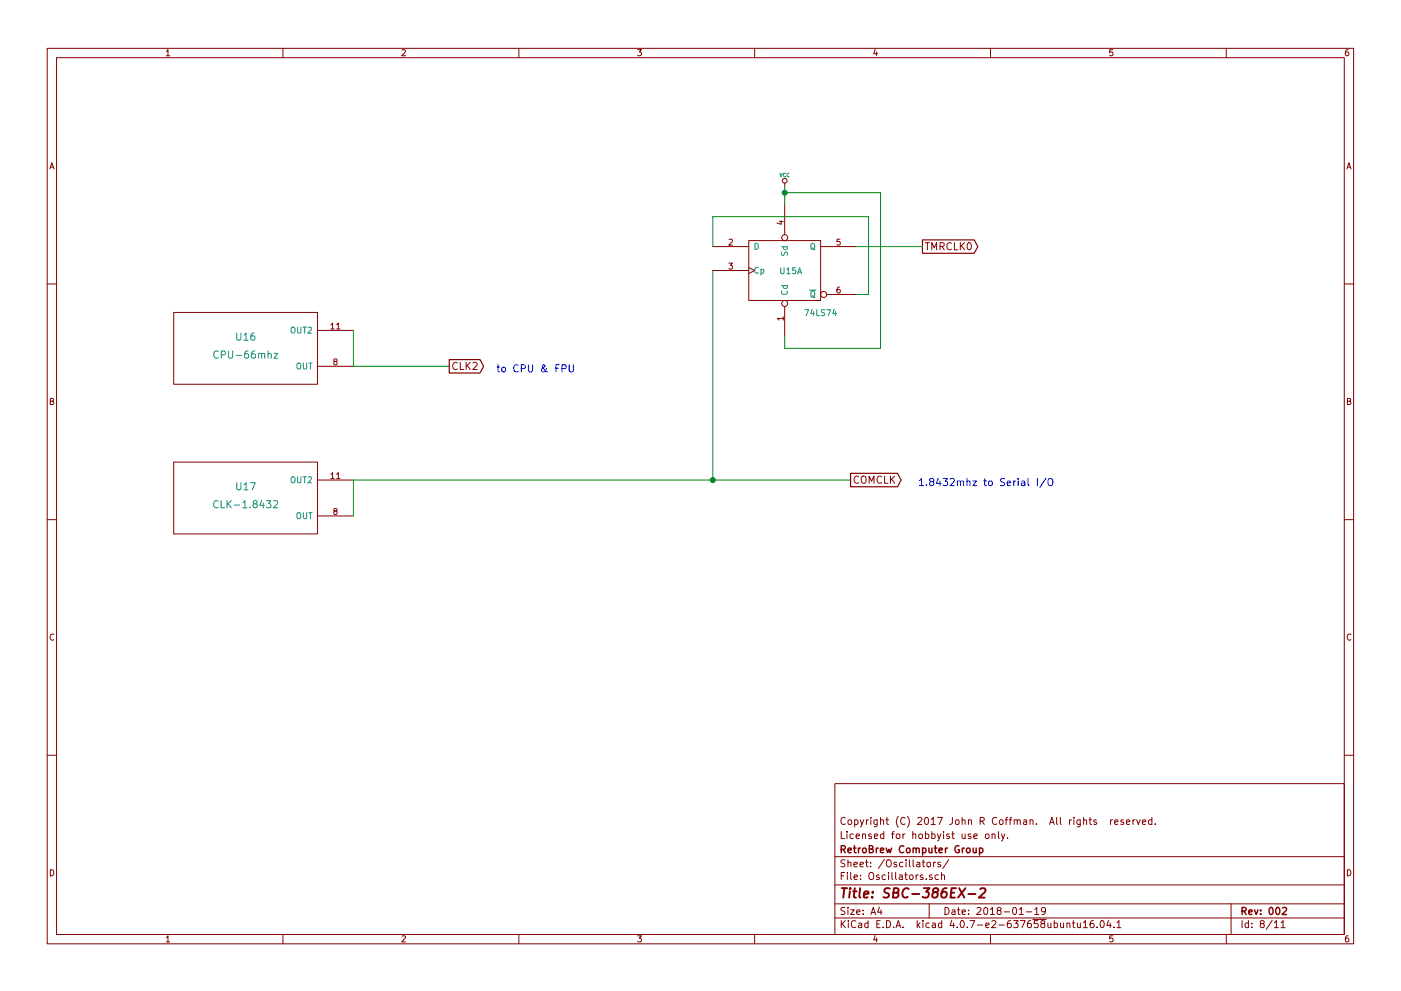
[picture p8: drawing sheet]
<svg xmlns="http://www.w3.org/2000/svg" width="297mm" height="210mm" viewBox="0 0 297 210" stroke-linecap="round" stroke-linejoin="round" font-family="sans-serif">
<g fill="none" stroke="#840000" stroke-width=".21">
<path d="M10 10.3h277v189.9h-277zM12 12.2h273v186.1h-273zM35.3 10.9l.3-.4v1.3M35.3 11.8h.7M60 10.3v1.9M85.2 10.6l.5-.1 .3 .4-.8 .9h.8M110 10.3v1.9M135.2 10.5h.8l-.4 .5 .3 .1 .1 .2-.1 .4-.2 .1-.5-.1M160 10.3v1.9M185.5 10.5l-.3 .9h.8M185.9 11v.8M210 10.3v1.9"/>
<path d="M235.9 10.5h-.6v.6h.6l.1 .5-.3 .2-.4-.1M260 10.3v1.9M285.9 10.5l-.4 .1-.2 .2-.1 .8 .3 .2 .4-.1 .1-.4-.1-.2-.4-.1-.3 .3M10.6 35.8l.4-1.3 .4 1.3M10.7 35.5h.6M166.4 38.9v.7M285.6 35.8l.4-1.3 .4 1.3M285.7 35.5h.6M151.1 52.3h7.6M151.1 57.4h7.6M154.5 55.8h.8l-.4 .5 .3 .1v.6l-.1 .1-.6-.1M154.6 50.8l.5-.1 .2 .4-.8 .9h.8"/>
<path d="M158.7 51h15.3v12.7h-15.3zM158.7 56.8l1.3 .6-1.3 .6M165.2 47h.9M165.6 46.8v.8l-.9-.3M166.4 43.4v6.4M174 52.3h7.6M178.1 50.7h-.6l-.1 .6h.7v.6l-.2 .1-.5-.1M196.2 51.5h.9M196.6 51.5v1.5M197.6 53v-1.5l.5 1.1 .5-1.1v1.5M199.3 52.3l.8-.1 .1-.2-.1-.4-.2-.1h-.6v1.5M199.7 52.3l.5 .7"/>
<path d="M201.7 51.6a.72 .72 0 0 0-1 .5 .72 .72 0 0 0 .7 .9l.3-.1M202.4 51.5v1.5h.7M203.6 51.5v1.5M203.8 52.1l.7 .9M204.5 51.5l-.9 .8M205.2 51.6l.2-.1a.81 .81 0 0 1 .6 .7 .81 .81 0 0 1-.6 .8l-.2-.1-.1-.5zM10 60.2h2M36.8 66.3h30.5v15.2h-30.5zM67.3 77.7h7.6M67.3 70.1h7.6M70.2 68.9l.3-.4v1.3M70.2 69.8h.7"/>
<path d="M71 76.7l-.2-.3 .1-.2h.5v.3l-.5 .2-.1 .2v.4l.2 .1h.2l.3-.2-.1-.4-.2-.1M71.4 68.9l.3-.4v1.3M71.4 69.8h.7M97 77a.72 .72 0 0 0-1.1 .5 .72 .72 0 0 0 .7 .9l.4-.1M97.6 76.9v1.5h.7M98.8 76.9v1.5M99.1 77.5l.6 .9M99.7 76.9l-.9 .8M100.3 77l.6-.1 .3 .4-1 1.1h1M166.1 67.6h-1.3l.4 .3M166.1 67.2v.7M166.4 65v6.4"/>
<path d="M175.3 62.5h6.3M178 60.9l-.3 .1-.2 .2-.1 .7 .3 .3 .4-.2-.1-.6h-.3l-.3 .2M285 60.2h2M10.7 85.1h.5l.1-.5-.6-.1v1.3h.5l.2-.4-.3-.3M36.8 98h30.5v15.3h-30.5zM285.7 85.1h.5l.1-.5-.6-.1v1.3h.5l.2-.4-.3-.3M10 110.3h2M67.3 109.5h7.6M67.3 101.8h7.6M70.2 100.6l.3-.3v1.2M70.2 101.5h.7M71 108.4l-.2-.2 .1-.3 .5 .1v.3l-.5 .2-.1 .2v.3l.2 .2h.2l.3-.3-.1-.3-.2-.2"/>
<path d="M71.4 100.6l.3-.3v1.2M71.4 101.5h.7M182 101.2a.72 .72 0 0 0-1 .5 .72 .72 0 0 0 .7 .8l.3-.1M182.7 101.2a.5 .5 0 0 1 .6-.2 .5 .5 0 0 1 .3 .5v.8l-.3 .2a.53 .53 0 0 1-.7-.5zM184.3 102.5v-1.5l.5 1.1 .5-1.1v1.5M186.9 101.2a.72 .72 0 0 0-1 .5 .72 .72 0 0 0 .7 .8l.3-.1M187.6 101v1.5h.7M188.8 101v1.5M189 101.7l.7 .8M189.7 101l-.9 .9M285 110.3h2M11.4 134.6a.58 .58 0 0 0-.8 .6 .58 .58 0 0 0 .8 .5"/>
<path d="M286.4 134.6a.58 .58 0 0 0-.8 .6 .58 .58 0 0 0 .8 .5M10 160.2h2M177 166.3h108v32h-108zM178.4 176.4v1.5h.7M179.2 173.6a.71 .71 0 0 0-1 .5 .71 .71 0 0 0 .7 .8l.3-.1M179.6 176.4v.2M179.6 176.9v1M179.9 174.1l.2-.2 .4 .2 .1 .5-.2 .2-.3 .1-.2-.1zM180.9 177l-.4-.1-.3 .3 .1 .6 .2 .1 .4-.1M181.2 174l.4-.1 .3 .3-.1 .6h-.6M181.2 173.9v1.5M181.5 177.4l.7-.1v-.3l-.5-.1-.2 .2 .1 .7h.6"/>
<path d="M182.4 173.9l.4 1M182.9 177.1l.2-.2 .4 .1v.9M182.9 176.9v1M183.1 173.9l-.5 1.4-.2 .1M183.7 173.9v1M184.1 173.9l-.4 .3M184.6 173.4v.2M184.6 173.9v1M184.7 177l-.3-.1-.3 .2 .1 .3 .5 .1v.3h-.6M185.4 177.4l.7-.1-.1-.3-.4-.1-.2 .2v.7h.6M186 173.9l-.1 1.4-.2 .1h-.4M186 174l-.5-.1-.2 .3v.6l.2 .1 .5-.1"/>
<path d="M186.7 174.1l.2-.2 .4 .1v.9M186.7 173.4v1.5M187.4 177l-.5-.1-.2 .3v.6l.2 .1 .5-.1M187.4 176.4v1.5M187.8 173.9h.6M188 173.4v1.3l.4 .2M189 176.9h.6M189.6 176.4l-.4 .3v1.2M190.1 177.1l.2-.2 .4 .2 .1 .5-.1 .2-.4 .1-.2-.1zM190.5 173.2a1.71 1.71 0 0 0 0 2.3M191.4 176.9v1M191.9 176.9l-.5 .3"/>
<path d="M191.9 173.6a.71 .71 0 0 0-1 .5 .71 .71 0 0 0 .7 .8l.3-.1M192.4 173.2a1.71 1.71 0 0 1 0 2.3M193.5 177.1l.2-.2 .4 .1 .1 .9M193.5 176.4v1.5M194.6 173.6l.6-.2 .3 .5-1 1h1M194.9 177.1l.2-.2 .4 .2 .1 .5-.1 .2-.4 .1-.2-.1zM196.2 173.6l.2-.2a.8 .8 0 0 1 .5 .8 .8 .8 0 0 1-.5 .7l-.4-.5zM196.2 177l.4-.1 .3 .3-.1 .6h-.6M196.2 176.4v1.5M197.4 173.9l.5-.5v1.5M197.4 174.9h.9M197.6 177l.4-.1 .3 .3-.2 .6h-.5"/>
<path d="M197.6 176.4v1.5M198.8 176.9l.3 1M198.8 173.4h1l-.7 1.5M199.5 176.9l-.5 1.4-.2 .1M200.1 176.4v.2M200.1 176.9v1M201.3 177l-.4-.1-.2 .2 .1 .3 .5 .1v.3h-.6M201.8 176.9h.5M201.9 173.4v1.3l-.6 .2M202 176.4v1.3l.3 .2M202.6 174.1l.2-.2 .5 .2 .1 .5-.2 .2-.4 .1-.2-.1zM204 176.9l.1 .9 .3 .1 .2-.1"/>
<path d="M204 174.1l.2-.2 .4 .1v.9M204 173.4v1.5M204.6 176.9v1M205.3 174.1l.2-.2 .4 .1 .1 .9M205.3 173.9v1M205.8 177l-.3-.1-.2 .2v.3l.5 .1v.3h-.5M206.5 177.4l.7-.1-.1-.3-.4-.1-.2 .2 .1 .7h.5M207.8 174.2l.7-.1 .2-.2-.1-.3-.2-.2h-.6v1.5M208.2 174.2l.5 .7M209 177.1l.2-.2 .4 .2 .1 .5-.1 .2-.4 .1-.2-.1zM210.3 177.1l.2-.2 .4 .1 .1 .9M210.3 176.9v1"/>
<path d="M211.3 173.6a.71 .71 0 0 0-1 .5 .71 .71 0 0 0 .7 .8l.3-.1M211.7 176.4v1.3l.2 .2M212 174.1l.2-.2 .4 .2 .1 .5-.2 .2-.3 .1-.2-.1zM212.3 176.9l.4 1M213.1 176.9l-.6 1.4-.2 .1M213.1 173.9h.6M213.6 177.8v.1M213.7 173.4l-.4 .3v1.2M214 173.9h.5M214.5 173.4l-.3 .3v1.2M215 174.1l.2-.2 .4 .1 .1 .9M215 173.9v1"/>
<path d="M215.7 174.1l.2-.2 .4 .1v.9M217 174h.6l.1 .9M217.7 174.3l-.7 .3 .2 .3 .5-.1M218.4 174.1l.2-.2 .4 .1v.9M218.4 173.9v1M219.7 174.8v.1M222.5 174.9l.5-1.5 .5 1.5M222.7 174.5h.7M224 173.4v1.3l.2 .2M224.8 173.4v1.3l.2 .2M226.7 173.9v1M227.2 173.9l-.5 .3"/>
<path d="M227.7 173.4v.2M227.7 173.9v1M229 173.9v1.4l-.2 .1h-.4M229 174l-.4-.1-.3 .3 .1 .6 .2 .1 .4-.1M229.7 174.1l.2-.2 .4 .1 .1 .9M229.7 173.4v1.5M230.9 173.9h.5M231.1 173.4v1.3l.3 .2M232.5 174l-.4-.1-.2 .2 .1 .3 .5 .1v.3h-.6M235.5 173.9v1M235.9 173.9l-.4 .3M236.3 174.4l.7-.1v-.3l-.4-.1-.3 .2 .1 .7h.6"/>
<path d="M238.2 174l-.4-.1-.2 .2 .1 .3 .5 .1v.3h-.6M238.8 174.4l.7-.1v-.3l-.4-.1-.3 .2 .1 .7h.6M240.2 173.9v1M240.6 173.9l-.4 .3M241 173.9l.4 1 .3-1M242.2 174.4l.7-.1v-.3l-.5-.1-.2 .2 .1 .7h.6M244.2 174l-.4-.1-.3 .3 .1 .6 .2 .1 .4-.1M244.2 173.4v1.5M244.9 174.8v.1M285 160.2h2M10.7 184.5a.65 .65 0 0 1 .7 .7 .65 .65 0 0 1-.7 .6zM35.3 198.9l.3-.4v1.3"/>
<path d="M35.3 199.8h.7M60 198.3v1.9M85.2 198.6l.5-.1 .3 .4-.8 .9h.8M110 198.3v1.9M135.2 198.5h.8l-.4 .5 .3 .1 .1 .2-.1 .4-.2 .1-.5-.1M160 198.3v1.9M177 194.8h108M177 191.8h108M177 187.8h108M177 181.8h108M178.4 195.3v1.5M178.4 185.8h.5"/>
<path d="M178.6 196l.6 .8M179.1 185.1h-.7v1.5M179.1 192.6l-.5-.1-.3 .3 .1 .3 .7 .4v.4l-.2 .1-.6-.1M179.1 182.5l-.5-.1-.3 .3 .1 .3 .7 .4v.4l-.2 .1-.6-.1M179.2 195.3l-.8 .9M179.7 185.1v.2M179.7 185.6v1M179.8 192.5v.2M179.8 183.1l.2-.2 .4 .1v.9M179.8 182.4v1.5M179.8 193v1M179.9 195.3v.2"/>
<path d="M179.9 195.8v1M180.3 193h.8l-.8 1h.8M180.4 185.1v1.3l.2 .2M181.1 183.4l.7-.1-.1-.3-.4-.1-.2 .2v.7h.6M181.1 186.1l.7-.1-.1-.3-.4-.1-.2 .2 .1 .7h.5M181.4 195.5a.71 .71 0 0 0-1 .5 .71 .71 0 0 0 .8 .8l.2-.1M181.6 193.5l.7-.1v-.3l-.4-.1-.3 .2 .1 .7h.6M182.1 195.9h.6v.9M182.3 183.4l.8-.1-.1-.3-.4-.1-.3 .2 .1 .7h.6M182.4 186.5v.1M182.4 185.7v.1M182.7 196.2l-.7 .3 .2 .3 .5-.1"/>
<path d="M183 193.9v.1M183 193.1v.1M183.5 182.9h.6M183.7 182.4v1.3l.4 .2M184 195.9l-.4-.1-.3 .3 .1 .6 .2 .1 .4-.1M184 195.3v1.5M184.3 185.3l.3-.2a.53 .53 0 0 1 .6 .5v.5a.51 .51 0 0 1-.7 .4 1.05 1.05 0 0 1-.2-1.2zM184.6 183.8v.1M184.6 183v.1M184.7 194l.4-1.5 .5 1.5M184.8 193.6h.7M185.5 198.5l-.3 .9h.8"/>
<path d="M185.9 199v.8M185.9 196h.5M186.4 185.7l-.4-.1-.2 .2 .1 .2 .5 .2v.3h-.6M186.4 192.5l-.3 1h.9M186.6 195.3h-.7v1.5h.7M186.8 193v1M187.2 196.7v.1M187.5 182.3l-1.3 2M187.7 185.7l-.4-.1-.3 .3 .1 .6 .2 .1 .4-.1M188 195.3a.76 .76 0 0 1 .8 .8 .76 .76 0 0 1-.8 .7zM188 182.6l.3-.2a.53 .53 0 0 1 .7 .5v.5a.51 .51 0 0 1-.8 .4 1.05 1.05 0 0 1-.2-1.2zM188.4 185.1v.2"/>
<path d="M188.4 185.6v1M189.1 185.1v1.3l.2 .2M189.5 196.7v.1M189.9 185.1v1.3l.2 .2M190 196.8l.4-1.5 .6 1.5M190.1 183l-.4-.1-.2 .2 .1 .3 .5 .1v.3h-.6M190.1 196.4h.7M190.7 185.7h.6v.9M191.3 186l-.7 .3 .2 .3 .5-.1M191.4 183l-.4-.1-.3 .3 .1 .6 .2 .1 .4-.1M191.5 196.7v.1M191.8 185.6h.6"/>
<path d="M192 185.1v1.3l.4 .2M192.1 182.4v.2M192.1 182.9v1M192.8 182.4v1.3l.2 .2M192.9 185.7l.2-.1 .4 .1 .1 .6-.1 .2-.4 .1-.2-.1zM193.6 182.4v1.3l.2 .2M194.2 185.6v1M194.4 183h.6v.9M194.5 195.3v1.5M194.6 196.3l.4 .5M194.7 185.6l-.5 .3M195 183.3l-.7 .3 .2 .3 .5-.1"/>
<path d="M195 195.8l-.5 .6M195.5 182.9h.6M195.7 195.3v.2M195.7 185.7l-.4-.1-.2 .2 .1 .2 .5 .2v.3h-.6M195.7 195.8v1M195.7 182.4v1.3l.4 .2M196.4 186.5v.1M196.6 183.1l.2-.2 .4 .2 .1 .5-.1 .2-.4 .1-.2-.1zM197 191.8v3M197 195.9l-.4-.1-.3 .3 .1 .6 .2 .1 .4-.1M197.6 185.7l-.3-.1-.3 .2 .1 .2 .5 .2v.3h-.6M197.7 195.9h.6v.9"/>
<path d="M197.9 182.9v1M198.3 196.2l-.7 .3 .2 .3 .5-.1M198.4 182.9l-.5 .3M199 185.7l-.5-.1-.3 .3 .1 .6 .2 .1 .5-.1M199.4 183l-.4-.1-.2 .2 .1 .3 .5 .1v.3h-.6M199.6 185.7l.2-.1 .4 .1 .1 .9M199.6 185.1v1.5M199.7 195.9l-.5-.1-.2 .3v.6l.2 .1 .5-.1M199.7 195.3v1.5M200.4 192.5a.76 .76 0 0 1 .8 .8 .76 .76 0 0 1-.8 .7zM201.2 182.3l-1.3 2M201.8 195.2l-.4 1.1h1"/>
<path d="M201.9 193.1h.5l.1 .9M202.2 195.8v1M202.5 193.4l-.7 .3 .2 .3 .5-.1M202.9 196.7v.1M203 193h.6M203.2 192.5v1.3l.4 .2M203.8 195.4l.1-.1a.8 .8 0 0 1 .6 .8 .8 .8 0 0 1-.6 .7 .97 .97 0 0 1-.1-1.4zM204 193.5l.7-.1-.1-.3-.4-.1-.2 .2 .1 .7h.5M205.1 196.7v.1M205.4 193.9v.1M205.4 193.1v.1M205.6 195.3h1.1l-.7 1.5"/>
<path d="M207.1 192.7l.6-.2 .3 .5-.9 1h.9M207.2 196.3h1.2M208.7 192.7l.2-.2a.8 .8 0 0 1 .5 .8 .8 .8 0 0 1-.5 .7l-.3-.5zM209 196.3l.7-.1v-.3l-.5-.1-.2 .2 .1 .7h.6M210 193l.4-.5v1.5M210 194h.8M210 198.3v1.9M210.3 195.5l.6-.2 .3 .5-1 1h1M211.7 193.2l-.3-.3 .1-.2 .2-.2 .4 .1 .2 .2-.1 .2-.5 .2-.3 .3v.2l.3 .3h.3l.3-.3v-.2l-.3-.3M211.8 196.3h1.1M212.9 193.5h1.1M214.3 195.3l-.5 .1a1.11 1.11 0 0 0-.1 1.3l.4 .1 .3-.1v-.5l-.3-.3-.4 .1-.1 .2"/>
<path d="M214.8 192.7l.2-.2a.8 .8 0 0 1 .6 .8 .8 .8 0 0 1-.6 .7l-.3-.5zM214.9 195.3h.9l-.5 .6 .5 .1v.7l-.2 .1-.7-.1M216.1 193l.4-.5v1.5M216.1 194h.9M216.3 195.3h1l-.6 1.5M217.6 193.5h1.1M218.5 195.3l-.4 .1a1.11 1.11 0 0 0-.1 1.3l.4 .1 .2-.1 .1-.5-.3-.3-.4 .1-.2 .2M219 195.1h2.8M219.4 193l.4-.5v1.5M219.4 194h.8M220 195.3h-.7v.7h.7l.1 .2-.1 .5-.2 .1-.5-.1M221 196l-.3-.3 .1-.2 .2-.2 .4 .1 .1 .2v.2l-.5 .2-.3 .3 .1 .4 .2 .1h.3l.2-.3v-.2l-.2-.3"/>
<path d="M221.7 193.2l-.3 .3h-.3l-.3-.3v-.4l.3-.3h.3l.3 .3a1.01 1.01 0 0 1-.5 1.2h-.2M222.2 195.8v.9l.4 .1 .2-.1M222.8 195.8v1M223.5 195.9l.5-.1 .2 .3-.1 .6h-.6M223.5 195.3v1.5M224.9 195.8v.9l.4 .1 .2-.1M225.5 195.8v1M226.2 196l.2-.2 .4 .1v.9M226.2 195.8v1M227.4 195.8h.5M227.6 195.3v1.3l.3 .2M228.4 195.8l.1 .9 .4 .1 .2-.1"/>
<path d="M229.1 195.8v1M229.7 195.8l.4-.5v1.5M229.7 196.8h.9M231.8 195.3l-.4 .1a1.11 1.11 0 0 0-.1 1.3l.4 .1 .2-.1 .1-.5-.3-.3-.4 .1-.2 .2M232.6 196.7v.1M233.4 195.5l.2-.2a.8 .8 0 0 1 .5 .8 .8 .8 0 0 1-.5 .7l-.4-.5zM235 195.2l-.3 1.1h.9M235.4 195.8v1M235.9 198.5h-.6v.7l.6-.1 .1 .5-.3 .2-.4-.1M236.2 196.7v.1M236.8 195.8l.4-.5v1.5M236.8 196.8h.9"/>
<path d="M260 198.3v1.9M261 191.8v6.5M263.3 195.3v1.5M264.7 195.9l-.4-.1-.3 .3 .1 .6 .2 .1 .4-.1M264.7 195.3v1.5M265.4 196.7v.1M265.4 195.9v.1M267.5 196l-.3-.3 .1-.2 .2-.2 .4 .1 .1 .2v.2l-.5 .2-.3 .3v.2l.3 .3h.3l.2-.3v-.2l-.2-.3M269.7 195.2l-1.2 2M270.2 195.8l.4-.5v1.5M270.2 196.8h.8M271.6 195.8l.4-.5v1.5"/>
<path d="M271.6 196.8h.9M285.7 184.5a.65 .65 0 0 1 .7 .7 .65 .65 0 0 1-.7 .6zM285.9 198.5l-.4 .1-.2 .3-.1 .7 .3 .2 .4-.1 .1-.4-.1-.2-.4-.1-.3 .3"/>
<circle cx="166.4" cy="38.3" r=".51"/>
<circle cx="166.4" cy="50.4" r=".63"/>
<circle cx="166.4" cy="64.4" r=".63"/>
<circle cx="174.6" cy="62.5" r=".63"/>
</g>
<g fill="none" stroke="#840000" stroke-width=".3">
<path d="M180.9 179.9h.6M181.2 179.4v1.3l.3 .2M182 179.9v1M182.4 179.9l-.4 .3M185.8 179.9v1M186.2 179.9l-.4 .3M187.9 179.9l.3 1 .3-.7 .2 .7 .3-1M191.6 179.6a.71 .71 0 0 0-1 .5 .71 .71 0 0 0 .7 .8l.3-.1M193.6 179.9v1M195.6 179.9v1.5M197 179.9v.9l.4 .1 .2-.1M197.6 179.9v1"/>
<path d="M198.1 179.9h.6M198.3 179.4v1.3l.4 .2M200.5 179.9v1M200.9 179.9l-.4 .3M203.3 179.5a.69 .69 0 0 0-.8 .7 .69 .69 0 0 0 .9 .6v-.5h-.3M204 179.9v1M204.5 179.9l-.5 .3M206.3 179.9l.1 .9 .4 .1 .2-.1M207 179.9v1M207.7 179.9v1.5M178.4 180.2l.7-.1 .1-.2-.1-.3-.2-.2h-.5v1.5M178.7 180.2l.5 .7"/>
<path d="M179.8 180.4l.7-.1-.1-.3-.4-.1-.2 .2 .1 .7h.5M183 180.1l.2-.2 .4 .2 .1 .5-.2 .2-.3 .1-.2-.1zM184.3 180.1l.7-.1v-.4l-.2-.2h-.5v1.5h.6l.2-.1 .1-.4-.4-.3M186.7 180.4l.7-.1-.1-.3-.4-.1-.2 .2v.7h.6M192.3 180.1l.2-.2 .4 .2 .1 .5-.2 .2-.3 .1-.2-.1zM193.6 180.1l.2-.2 .4 .1v.9M194.2 180.1l.3-.2 .3 .1 .1 .9M195.6 180l.4-.1 .3 .3-.1 .6h-.6M199.1 180.4l.7-.1-.1-.3-.4-.1-.2 .2 .1 .7h.5M205 180.1l.2-.2 .4 .2 .1 .5-.1 .2-.4 .1-.2-.1zM207.7 180l.4-.1 .3 .3-.1 .6h-.6M263.3 193.3l.8-.1 .1-.2-.1-.3-.2-.2h-.6v1.5"/>
<path d="M263.7 193.3l.5 .7M264.8 193.5l.7-.1-.1-.3-.4-.1-.2 .2v.7h.6M266 193l.3 1 .4-1M267.3 193.9v.1M267.3 193.1v.1M269.3 192.6l.1-.1a.8 .8 0 0 1 .5 .8 .8 .8 0 0 1-.5 .7 .97 .97 0 0 1-.1-1.4zM270.6 192.7l.2-.2a.8 .8 0 0 1 .6 .8 .8 .8 0 0 1-.6 .7l-.3-.5zM271.9 192.7l.6-.2 .3 .5-1 1h1"/>
</g>
<g fill="none" stroke="#840000" stroke-width=".41">
<path d="M178.5 188.4h1.1M179 188.4l-.2 2M180.2 189.1l-.2 1.3M180.3 188.4l-.1 .2 .2-.1-.1-.1-.1 .2M180.9 189.1h.7M181.2 188.4l-.2 1.8 .1 .1 .4 .1M182.4 188.4l-.2 1.8 .2 .2M183.2 189.8l.9-.2v-.4l-.6-.1-.3 .3v.9h.7M184.9 190.3v.1M185.1 189.2l-.1 .2-.1-.1 .2-.1-.1 .2M188.7 188.5l-.8-.1-.3 .2v.6l.8 .4 .1 .5-.4 .3-.8-.1M189.4 189.4l.9-.1a.46 .46 0 0 0 .3-.5 .46 .46 0 0 0-.4-.4h-.7l-.2 2h.8l.2-.1 .2-.5-.4-.4"/>
<path d="M192.7 188.6a.87 .87 0 0 0-1 0 .87 .87 0 0 0-.4 1 .69 .69 0 0 0 .3 .8 .69 .69 0 0 0 .9-.1M193.4 189.7h1.5M195.8 188.4h1.3l-.8 .8a.48 .48 0 0 1 .7 .4l-.3 .7-.8 .1-.3-.1M198.1 189.3l-.2-.2-.1-.3a.66 .66 0 0 1 1-.3l.2 .3-.2 .3-.7 .2-.4 .4v.6l.7 .1a.68 .68 0 0 0 .3-1l-.2-.1M200.7 188.4a.93 .93 0 0 0-1.1 .9v1l.7 .1 .4-.3 .1-.5-.4-.4a.69 .69 0 0 0-.8 .4M201.7 189.4h.6M202.7 188.4h-.9l-.3 2h1M203.4 188.4l1.1 2M204.7 188.4l-1.6 2M205.3 189.7h1.5M207.8 188.6l.3-.2h.5l.2 .1 .1 .5-1.4 1.4h1.3"/>
</g>
<g fill="none" stroke="#008484" stroke-width=".21">
<path d="M165.4 36.7l.2 .8 .3-.8M166.5 36.8a.34 .34 0 0 0-.4 .3 .34 .34 0 0 0 .4 .3M167.3 36.8a.34 .34 0 0 0-.5 .3 .34 .34 0 0 0 .5 .3M160.1 51.6a.64 .64 0 0 1 .7 .7 .64 .64 0 0 1-.7 .6zM160.8 56.8a.56 .56 0 0 0-.8 .5 .56 .56 0 0 0 .8 .6M161.3 57.2l.4-.1 .3 .3-.2 .5h-.5M161.3 57.1v1.3M165.5 56.8v1l.3 .3h.2l.2-.3v-1M165.7 52.4h1.3M165.7 53.5v.6h.5a.54 .54 0 0 1 .6-.6l.2 .2-.1 .5M166.2 52.4l-.1 .3 .2 .3 .6-.1v-.5M166.8 57.2l.4-.4v1.3"/>
<path d="M166.8 58.1h.7M168.7 56.8h-.6l-.1 .6h.7v.6l-.2 .1-.5-.1M169.1 58.1l.4-1.3 .5 1.3M169.2 57.7h.6M172.1 51.7h.5l.1 .8a.42 .42 0 0 1-.2 .4 .42 .42 0 0 1-.4-.1l-.2-.3zM172.1 52.6l.7 .4M46.3 74.6a.72 .72 0 0 0-1 .5 .72 .72 0 0 0 .7 .9l.3-.2M46.9 75.3l.8-.1 .1-.2-.1-.4-.2-.1h-.6v1.5M48.4 74.5v1.2l.3 .3h.3l.3-.3v-1.2M50 75.4h1.2M50.2 70.7v1.2l.3 .3h.3l.3-.3v-1.2M51.7 71.1l.5-.4v1.5"/>
<path d="M51.7 72.2h.9M52.6 74.5h-.5a.99 .99 0 0 0 0 1.5l.6-.2v-.5l-.3-.2h-.3l-.3 .2M53.9 70.7h-.4a.99 .99 0 0 0 0 1.5l.5-.2 .1-.5-.4-.3h-.2l-.3 .3M54 74.5h-.4a.99 .99 0 0 0 0 1.5l.5-.2 .1-.5-.3-.2h-.3l-.3 .2M54.8 75.1h.1a.36 .36 0 0 1 .6 .1v.8M54.8 75v1M55.5 75.2a.35 .35 0 0 1 .3-.2 .35 .35 0 0 1 .3 .2v.8M56.8 75.1h.1a.36 .36 0 0 1 .6 .1v.8M56.8 74.5v1.5M58.1 75h.8l-.8 1h.8M61.8 69.6l.2-.2 .4 .1 .2 .8a.42 .42 0 0 1-.3 .3 .42 .42 0 0 1-.4 0l-.2-.3zM63.1 69.4v1l.2 .3h.3l.2-.3v-1"/>
<path d="M63.1 77.1h.5l.2 .8a.42 .42 0 0 1-.2 .4 .42 .42 0 0 1-.5-.1l-.2-.3zM64.2 69.4h.7M64.3 77v1l.2 .3h.3l.2-.3v-1M64.6 69.4v1.3M65.3 69.5l.5-.1 .2 .4-.7 .9h.7M65.5 77h.7M65.8 77v1.3M165.7 60.6h1.3M165.8 61.7a.56 .56 0 0 0 .5 .8 .56 .56 0 0 0 .5-.8M166.2 60.6l-.1 .4 .2 .2 .6-.1v-.5M170.6 65.7h.8l-.5 1.3M171.7 61.6h1.3"/>
<path d="M172 62l.2-.2h.4l.1 .8a.42 .42 0 0 1-.2 .4 .42 .42 0 0 1-.4 0l-.2-.4zM172.1 62.8l.7 .4M172.2 65.6l-.3 .9h.8M172.5 66.1v.9M173.2 65.7v1.3h.6M174.9 65.8h-.7v.4a.54 .54 0 0 1 .6 .6l-.2 .2-.5-.1M175.3 65.7h.8l-.5 1.3M176.9 65.6l-.3 .9h.7M177.2 66.1v.9M46.3 106.4a.72 .72 0 0 0-1.1 .5 .72 .72 0 0 0 .7 .8l.4-.1M46.9 106.2v1.5h.7M48.1 106.2v1.5"/>
<path d="M48.4 106.9l.6 .8M49 106.2l-.9 .9M49.7 107.2h1.1M50.2 102.4v1.3l.3 .2h.3l.3-.2v-1.3M51.5 106.6l.4-.4v1.5M51.5 107.7h.8M51.7 102.8l.5-.4v1.5M51.7 103.9h.9M53 107.6v.1M53.1 102.4h1l-.6 1.5M53.9 106.9l-.3-.3 .1-.2 .2-.2 .5 .1 .1 .2v.2l-.7 .3-.2 .2v.3l.3 .2h.3l.3-.2v-.3l-.3-.3M55.5 106.1l-.4 1.1h1"/>
<path d="M55.8 106.7v1M56.5 106.2h.9l-.5 .6 .5 .3v.5l-.3 .1-.6-.1M58 106.4l.6-.2 .3 .4-1 1.1h1M61.8 101.3l.2-.1h.4l.2 .8a.42 .42 0 0 1-.3 .4 .42 .42 0 0 1-.4 0l-.2-.4zM63 109l.2-.2h.4l.2 .8a.42 .42 0 0 1-.2 .4 .42 .42 0 0 1-.5 0l-.2-.4zM63.1 101.2v1l.2 .2h.3l.2-.2v-1M64.2 101.2h.7M64.3 108.8v1l.2 .3h.3l.2-.3v-1M64.6 101.2v1.2M65.3 101.3l.5-.1 .2 .3-.7 .9h.7M65.5 108.8h.7M65.8 108.8v1.3"/>
</g>
<path d="M195.6 50.9h11l.7 1.4-.7 1.4h-11zM95.2 76.3h6.6l.7 1.4-.7 1.4h-6.6zM180.3 100.4h10l.8 1.4-.8 1.5h-10z" fill="none" stroke="#840000" stroke-width=".25"/>
<g fill="none" stroke="#0000c2" stroke-width=".21">
<path d="M105.4 77.9h.6M105.6 77.4v1.3l.4 .2M106.5 78l.4-.1 .3 .3v.4l-.3 .3-.5-.3zM109.9 77.5a.72 .72 0 0 0-1 .5 .72 .72 0 0 0 .7 .9l.3-.1M110.5 78.2l.8-.1 .1-.2-.1-.4-.2-.1h-.6v1.5M112 77.4v1.2l.3 .3h.3l.3-.3v-1.2M115.8 78.1l-.3 .7a.41 .41 0 0 1-.6 0 .41 .41 0 0 1 .1-.6l.5-.4v-.3h-.4v.5l.7 .8 .3 .1M117.9 78.1h.5M118.6 77.4h-.7v1.5M119.2 78.2l.7-.1 .1-.2v-.4l-.3-.1h-.5v1.5M120.7 77.4v1.2l.3 .3h.3l.3-.3v-1.2M194.9 101.9l.5-.4v1.5"/>
<path d="M194.9 103h.9M196.4 102.9v.1M197.4 102.2l-.3-.3 .1-.2 .2-.2 .4 .1 .2 .2-.1 .2-.6 .3-.2 .2v.3l.3 .2h.3l.3-.2v-.3l-.3-.3M198.9 101.4l-.3 1.1h.9M199.3 102v1M199.9 101.5h1l-.5 .6 .5 .3-.1 .5-.2 .1-.7-.1M201.4 101.7l.6-.2 .3 .4-.9 1.1h.9M203 102.2v-.1a.36 .36 0 0 1 .6 .2v.7M203 102v1M203.6 102.3a.35 .35 0 0 1 .4-.3 .35 .35 0 0 1 .3 .3v.7M205 102.2l.1-.1a.36 .36 0 0 1 .6 .2v.7M205 101.5v1.5"/>
<path d="M206.2 102h.8l-.8 1h.8M208.6 102h.6M208.8 101.5v1.3l.4 .2M209.7 102.2l.2-.2 .4 .2 .1 .6-.2 .2h-.3l-.2-.1zM213 101.6l-.6-.1-.3 .3 .2 .4 .6 .3v.4l-.2 .1h-.6M213.6 102.5l.7-.1-.1-.3-.4-.1-.2 .3v.7h.6M214.9 102v1M215.4 102l-.5 .3M215.9 101.5v.2M215.9 102v1M216.6 102.1h.6l.1 .9M217.3 102.4l-.7 .1a.3 .3 0 0 0 .2 .5h.5"/>
<path d="M218 101.5v1.3l.2 .2M219.9 101.5v1.5M221.8 101.4l-1.3 2M222.3 101.7a.5 .5 0 0 1 .6-.2 .5 .5 0 0 1 .3 .5v.8l-.3 .2a.53 .53 0 0 1-.7-.5z"/>
</g>
<path d="M166.4 39.6v3.8M151.1 52.3v-6.3h33v16.5h-2.5M151.1 57.4v44.4M166.4 40.9h20.3v33h-20.3v-2.5M181.6 52.3h14M74.9 70.1v7.6h20.3M180.3 101.8h-105.4v7.7" fill="none" stroke="#008400" stroke-width=".21"/>
<g fill="#008400" stroke="#008400" stroke-width=".25">
<circle cx="151.1" cy="101.8" r=".51"/>
<circle cx="166.4" cy="40.9" r=".51"/>
</g>
</svg>
